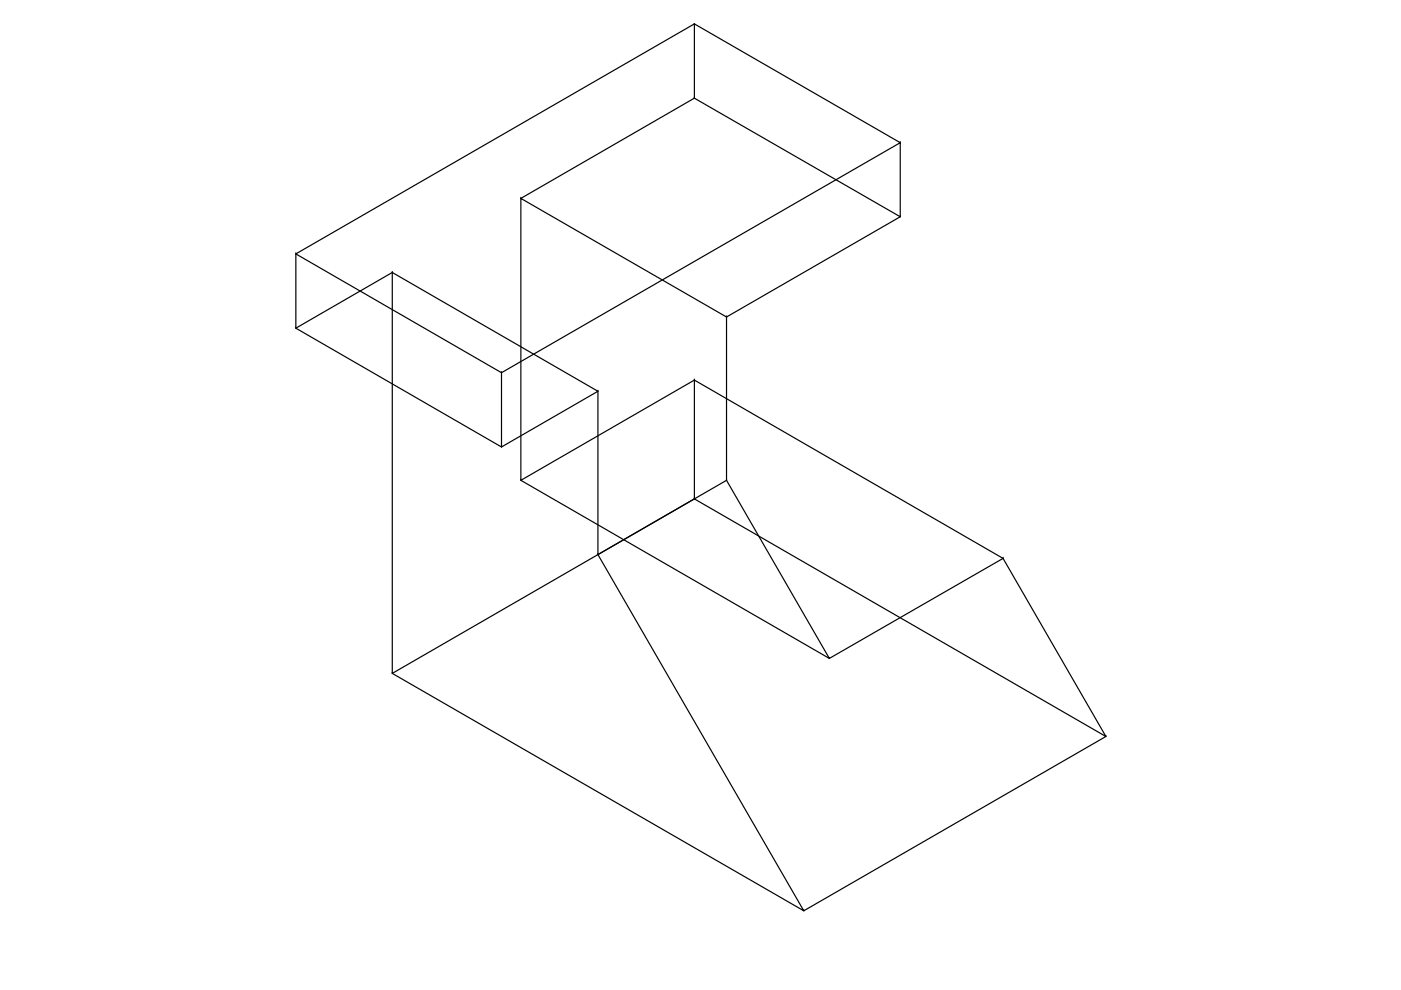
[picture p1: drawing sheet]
<svg xmlns="http://www.w3.org/2000/svg" width="297mm" height="210mm" viewBox="0 0 297 210" stroke-linecap="round" stroke-linejoin="round" font-family="sans-serif">
<!-- layer: 0 -->
<g fill="none" stroke="#000" stroke-width=".25">
<path d="M147.2 5.1l-84.5 48.7 43.6 25.2 84.6-48.7v15.7M147.2 5.1h.1M147.2 20.8v-15.7l43.7 25.2M147.2 20.8h.1M190.9 30.3h.1M62.7 53.8v15.8l43.6 25.2M62.7 53.8h.1M83.2 57.8v85l87.2 50.3-43.6-75.5v-34.6M83.2 57.8h.1M110.4 42.1l36.8-21.3 43.7 25.2-36.9 21.2v34.6l21.8 37.8M110.4 42.1h.1M190.9 46h.1"/>
<path d="M62.7 69.6l20.5-11.8 43.6 25.2-20.5 11.8v-15.8M62.7 69.6h.1M106.3 79h.1M154 67.2l-43.6-25.1v59.7M154 67.2h.1M106.3 94.8h.1M126.8 83h.1M147.2 80.6l-36.8 21.2 65.4 37.8 36.9-21.2 21.8 37.8M147.2 80.6h.1M110.4 101.8h.1M126.8 117.6h.1M147.2 105.8v-25.2l65.5 37.8"/>
<path d="M147.2 105.8h.1M154 101.8h.1M154 101.8l-27.2 15.8M212.7 118.4h.1M175.8 139.6h.1M83.2 142.8l64-37 87.3 50.4-64.1 36.9M83.2 142.8h.1M234.5 156.2h.1M170.4 193.1h.1"/>
</g>
</svg>
